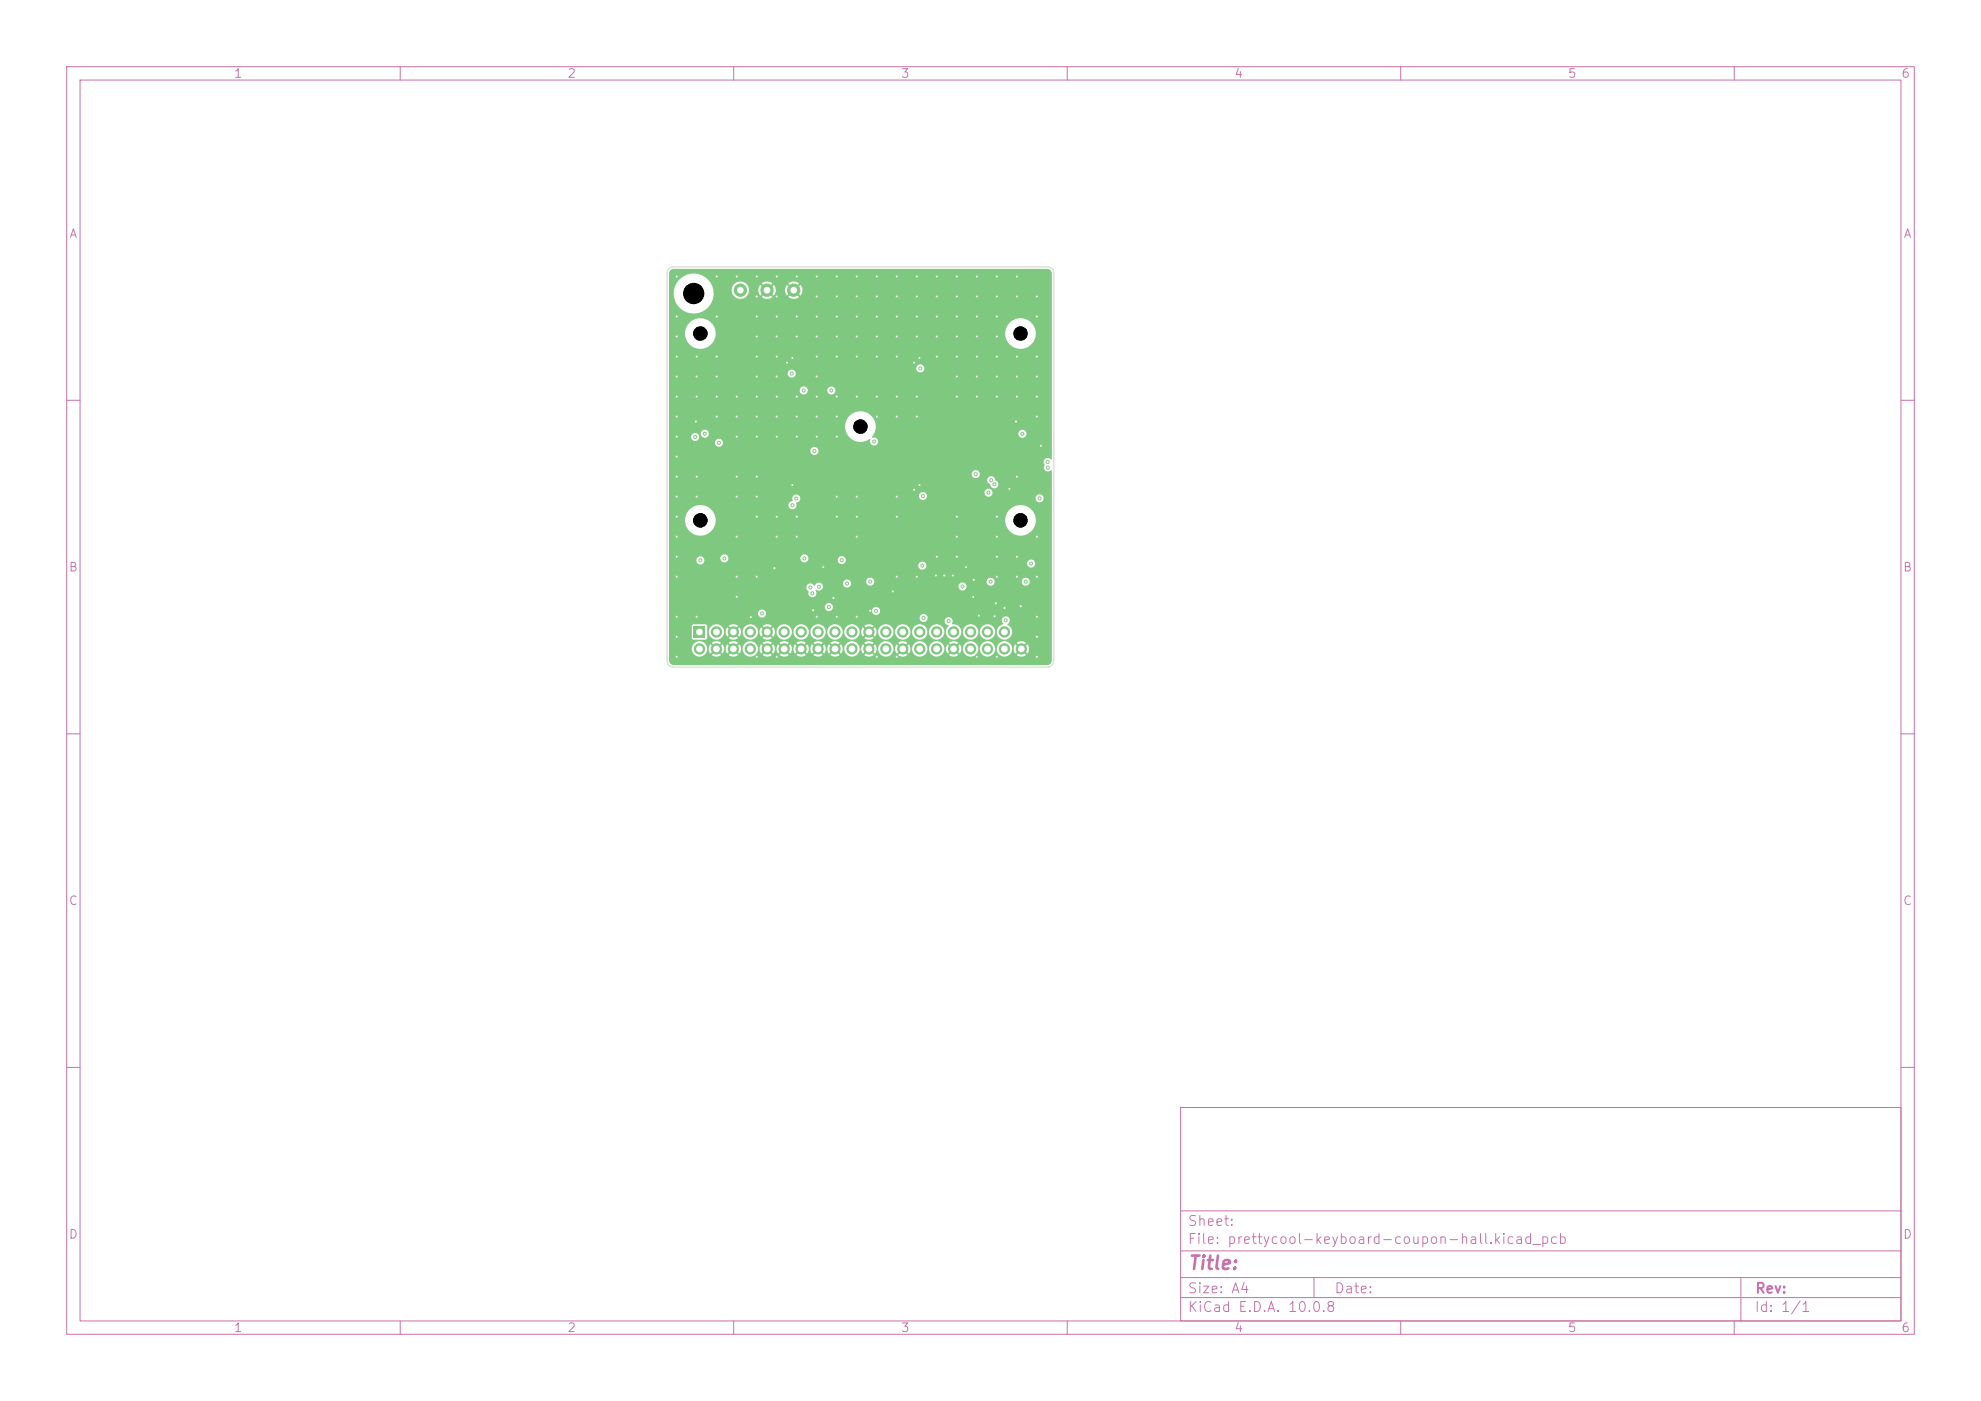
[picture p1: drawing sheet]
<svg xmlns="http://www.w3.org/2000/svg" width="297mm" height="210mm" viewBox="0 0 297 210" stroke-linecap="round" stroke-linejoin="round" font-family="sans-serif">
<defs><g id="words">
<text font-size="2" fill="#c872ab" x="178" y="190.8">Title:</text>
<g font-size="1.5" fill="#c872ab">
<text x="178" y="184.1">Sheet:</text>
<text x="178" y="186.8">File: prettycool-keyboard-coupon-hall.kicad_pcb</text>
<text x="178" y="197">KiCad E.D.A. 10.0.8</text>
<text x="178" y="194.2">Size: A4</text>
<text x="200" y="194.2">Date:</text>
<text x="263" y="197">Id: 1/1</text>
<text x="263" y="194.2">Rev:</text>
</g>
<g font-size="1.3" fill="#c872ab">
<text x="35" y="12">1</text>
<text x="85" y="12">2</text>
<text x="135" y="12">3</text>
<text x="185" y="12">4</text>
<text x="235" y="12">5</text>
<text x="285" y="12">6</text>
<text x="10.3" y="36">A</text>
<text x="285.3" y="36">A</text>
<text x="10.2" y="86">B</text>
<text x="285.2" y="86">B</text>
<text x="10.2" y="136">C</text>
<text x="285.2" y="136">C</text>
<text x="10.2" y="186">D</text>
<text x="285.2" y="186">D</text>
<text x="35" y="200">1</text>
<text x="85" y="200">2</text>
<text x="135" y="200">3</text>
<text x="185" y="200">4</text>
<text x="235" y="200">5</text>
<text x="285" y="200">6</text>
</g>
</g></defs>
<g fill="none" stroke="#c872ab" stroke-width=".15">
<path d="M10 10h277v190h-277zM12 12h273v186h-273zM60 10v2M110 10v2M160 10v2M210 10v2M260 10v2M10 60h2M285 60h2M10 110h2M285 110h2M10 160h2"/>
<path d="M177 166h108v32h-108zM285 160h2M60 198v2M110 198v2M160 198v2M177 194.5h108M177 191.5h108M177 187.5h108M177 181.5h108M197 191.5v3M210 198v2M260 198v2"/>
<path d="M261 191.5v6.5"/>
</g>
<g fill="#7fc87f">
<path d="M104 93.9h1.7v1.7h-1.7z"/>
<path d="M100.5 40.5l.5-.2h56a.71 .71 0 0 1 .7 .7v27.8l-.1 .1a.64 .64 0 0 0-.9-.1 .64 .64 0 0 0-.1 .9 .64 .64 0 0 0 .2 .9 .64 .64 0 0 0 .8-.1l.1 28.5a.7 .7 0 0 1-.7 .7h-56a.7 .7 0 0 1-.7-.7v-1.8h3.4a1.15 1.15 0 0 0 1.2 1.2 1.15 1.15 0 0 0 1.1-1.2h.3v.3l.2 .5 .5-.5 .2 .2-.5 .5 .1 .1a1.15 1.15 0 0 0 1.3-.1l-.5-.5 .3-.2 .4 .5 .2-.5 .1-.3h.2v.3l.2 .5 .5-.5 .2 .2-.5 .5 .1 .1a1.15 1.15 0 0 0 1.4-.1l-.5-.5 .2-.2 .5 .5 .2-.5v-.3h.2v.2a1.15 1.15 0 0 0 1.3 1 1.15 1.15 0 0 0 1-1.2h.3v.3l.2 .5 .5-.5 .2 .2-.5 .5 .1 .1a1.15 1.15 0 0 0 1.3-.1l-.4-.5 .2-.2 .4 .5 .3-.5v-.3h.2v.3l.3 .5 .4-.5 .2 .2-.4 .5 .1 .1a1.15 1.15 0 0 0 1.3-.1l-.5-.5 .2-.2 .5 .5 .2-.5v-.3h.3v.3l.2 .5 .5-.5 .2 .2-.5 .5 .1 .1a1.15 1.15 0 0 0 1.3-.1l-.5-.5 .3-.2 .4 .5 .2-.5 .1-.3h.2v.3l.2 .5 .5-.5 .2 .2-.5 .5 .1 .1a1.15 1.15 0 0 0 1.4-.1l-.5-.5 .2-.2 .5 .5 .2-.5v-.3h.2l.1 .3 .2 .5 .4-.5 .3 .2-.5 .5 .1 .1a1.15 1.15 0 0 0 1.3-.1l-.5-.5 .2-.2 .5 .5 .2-.5v-.3h.3v.2a1.15 1.15 0 0 0 1.2 1 1.15 1.15 0 0 0 1.1-1.2h.2v.3l.3 .5 .4-.5 .2 .2-.4 .5 .1 .1a1.15 1.15 0 0 0 1.3-.1l-.5-.5 .2-.2 .5 .5 .2-.5v-.3h.3v.2a1.15 1.15 0 0 0 1.2 1 1.15 1.15 0 0 0 1.1-1.2h.2v.3l.2 .5 .5-.5 .2 .2-.5 .5 .1 .1a1.15 1.15 0 0 0 1.4-.1l-.5-.5 .2-.2 .5 .5 .2-.5v-.3h.2v.2a1.15 1.15 0 0 0 1.3 1 1.15 1.15 0 0 0 1-1.2h.3v.2a1.15 1.15 0 0 0 1.2 1 1.15 1.15 0 0 0 1.1-1.2h.2v.3l.3 .5 .4-.5 .2 .2-.4 .5 .1 .1a1.15 1.15 0 0 0 1.3-.1l-.5-.5 .2-.2 .5 .5 .2-.5v-.3h.3v.2a1.15 1.15 0 0 0 1.2 1 1.15 1.15 0 0 0 1.1-1.2h.2v.2a1.15 1.15 0 0 0 1.2 1 1.15 1.15 0 0 0 1.1-1.2h.2v.2a1.15 1.15 0 0 0 1.3 1 1.15 1.15 0 0 0 1-1.2h.3v.3l.2 .5 .5-.5 .2 .2-.5 .5 .1 .1a1.15 1.15 0 0 0 1.3-.1l-.4-.5 .2-.2 .4 .5 .1-.1a1.14 1.14 0 0 0-.1-1.3l-.4 .4-.2-.2 .4-.4-.1-.1a1.14 1.14 0 0 0-1.3 .1l.5 .4-.2 .2-.5-.4-.2 .6h-.3a1.15 1.15 0 0 0-1.1-1.1 1.15 1.15 0 0 0-1.2 1.1h-.2v-.2a1.15 1.15 0 0 0-1.2-.9 1.15 1.15 0 0 0-1.1 1.1h-.2l-.1-.2a1.15 1.15 0 0 0-1.2-.9 1.15 1.15 0 0 0-1 1.1h-.3l-.2-.6-.5 .4-.2-.2 .5-.4a1.14 1.14 0 0 0-1.4 0l.4 .4-.2 .2-.4-.4-.3 .6h-.2a1.15 1.15 0 0 0-1.2-1.1 1.15 1.15 0 0 0-1.1 1.1h-.3v-.2a1.15 1.15 0 0 0-1.2-.9 1.15 1.15 0 0 0-1.1 1.1h-.2l-.2-.6-.5 .4-.2-.2 .5-.4a1.14 1.14 0 0 0-1.5 0l.5 .4-.2 .2-.5-.4-.2 .6h-.2a1.15 1.15 0 0 0-1.2-1.1 1.15 1.15 0 0 0-1.1 1.1h-.3l-.2-.6-.5 .4-.2-.2 .5-.4a1.14 1.14 0 0 0-1.4 0l.4 .4-.2 .2-.4-.4-.3 .6h-.2a1.15 1.15 0 0 0-1.2-1.1 1.15 1.15 0 0 0-1.1 1.1h-.3l-.2-.6-.5 .4-.2-.2 .5-.4a1.14 1.14 0 0 0-1.4 0l.5 .4-.3 .2-.4-.4-.3 .6h-.2l-.2-.6-.5 .4-.2-.2 .5-.4-.1-.1a1.14 1.14 0 0 0-1.4 .1l.5 .4-.2 .2-.5-.4-.2 .6h-.2l-.3-.6-.4 .4-.3-.2 .5-.4-.1-.1a1.14 1.14 0 0 0-1.3 .1l.5 .4-.2 .2-.5-.4-.2 .6h-.3l-.2-.6-.5 .4-.2-.2 .5-.4-.1-.1a1.14 1.14 0 0 0-1.3 .1l.4 .4-.2 .2-.4-.4-.3 .6h-.2l-.3-.6-.4 .4-.2-.2 .4-.4-.1-.1a1.14 1.14 0 0 0-1.3 .1l.5 .4-.2 .2-.5-.4-.2 .6h-.3a1.15 1.15 0 0 0-1.1-1.1 1.15 1.15 0 0 0-1.2 1.1h-.2l-.2-.6-.5 .4-.2-.2 .5-.4a1.14 1.14 0 0 0-1.5 0l.5 .4-.2 .2-.5-.4-.2 .6h-.2l-.3-.6-.4 .4-.3-.2 .5-.4-.1-.1a1.14 1.14 0 0 0-1.3 .1l.5 .4-.2 .2-.5-.4-.2 .6h-.3a1.15 1.15 0 0 0-1.1-1.1 1.15 1.15 0 0 0-1.2 1.1h-3.4v-3.4h3.4v1.8l.3 .3 1.9-.1 .1-.2v-1h.3a1.15 1.15 0 0 0 1.1 1.3 1.15 1.15 0 0 0 1.2-1.3h.2v.4l.2 .4 .5-.4 .2 .2-.5 .4 .1 .1a1.15 1.15 0 0 0 1.4-.1l-.5-.4 .2-.2 .5 .4 .2-.4v-.4h.2v.2a1.15 1.15 0 0 0 1.3 1.1 1.15 1.15 0 0 0 1-1.3h.3v.4l.2 .4 .5-.4 .2 .2-.5 .4 .1 .1a1.15 1.15 0 0 0 1.3-.1l-.4-.4 .2-.2 .4 .4 .3-.4v-.4h.2v.2a1.15 1.15 0 0 0 1.3 1.1 1.15 1.15 0 0 0 1-1.3h.3v.2a1.15 1.15 0 0 0 1.2 1.1 1.15 1.15 0 0 0 1.1-1.3h.2v.2a1.15 1.15 0 0 0 1.2 1.1 1.15 1.15 0 0 0 1.1-1.3h.2v.2a1.15 1.15 0 0 0 1.3 1.1 1.15 1.15 0 0 0 1-1.3h.3v.2a1.15 1.15 0 0 0 1.2 1.1 1.15 1.15 0 0 0 1.1-1.3h.2v.4l.3 .4 .4-.4 .2 .2-.4 .4 .1 .1a1.15 1.15 0 0 0 1.3-.1l-.5-.4 .2-.2 .5 .4 .2-.4v-.4h.3v.2a1.15 1.15 0 0 0 1.2 1.1 1.15 1.15 0 0 0 1.1-1.3h.2v.2a1.15 1.15 0 0 0 1.2 1.1 1.15 1.15 0 0 0 1.1-1.3h.2v.2a1.15 1.15 0 0 0 1.3 1.1 1.15 1.15 0 0 0 1-1.3h.3v.2a1.15 1.15 0 0 0 1.7 .9 1.15 1.15 0 0 0 0-2 1.15 1.15 0 0 0-1.7 .9h-.3v-.1a1.15 1.15 0 0 0-1.2-.9 1.15 1.15 0 0 0-1.1 1h-.2v-.1a1.15 1.15 0 0 0-1.2-.9 1.15 1.15 0 0 0-1.1 1h-.2l-.1-.1a1.15 1.15 0 0 0-1.2-.9 1.15 1.15 0 0 0-1 1h-.3l-.2-.6-.5 .5-.2-.2 .5-.5a1.14 1.14 0 0 0-1.4 0l.4 .5-.2 .2-.4-.5-.3 .6h-.2a1.15 1.15 0 0 0-1.2-1 1.15 1.15 0 0 0-1.1 1h-.3v-.1a1.15 1.15 0 0 0-1.2-.9 1.15 1.15 0 0 0-1.1 1h-.2v-.1a1.15 1.15 0 0 0-1.2-.9 1.15 1.15 0 0 0-1.1 1h-.2l-.1-.1a1.15 1.15 0 0 0-1.2-.9 1.15 1.15 0 0 0-1 1h-.3v-.1a1.15 1.15 0 0 0-1.2-.9 1.15 1.15 0 0 0-1.1 1h-.2l-.3-.6-.4 .5-.2-.2 .4-.5a1.14 1.14 0 0 0-1.4 0l.5 .5-.2 .2-.5-.5-.2 .6h-.3a1.15 1.15 0 0 0-1.1-1 1.15 1.15 0 0 0-1.2 1h-.2l-.2-.6-.5 .5-.2-.2 .5-.5a1.14 1.14 0 0 0-1.5 0l.5 .5-.2 .2-.5-.5-.2 .6h-.2a1.15 1.15 0 0 0-1.2-1 1.15 1.15 0 0 0-1.1 1h-.3v-.8l-.2-.2h-1.8l-.3 .2h-3.4v-1.9h13.3a.6 .6 0 0 0 .7 .7h23.6v.1a.6 .6 0 0 0 .4 .5 .6 .6 0 0 0 .6-.2h2.7l.1 .5 .5 .3a1.17 1.17 0 0 0 .3 2 1.17 1.17 0 0 0 1.6-1.2h.3v.2a1.15 1.15 0 0 0 1.2 1.1 1.15 1.15 0 0 0 1.1-1.3h.2v.2a1.15 1.15 0 0 0 1.2 1.1 1.15 1.15 0 0 0 1.1-1.3h.2v.2a1.18 1.18 0 0 0 1.9 .8 1.18 1.18 0 0 0-.3-2 .62 .62 0 0 0 .3-.9 .62 .62 0 0 0-.9-.2 .62 .62 0 0 0 0 1l-.1 .1a1.15 1.15 0 0 0-.9 1h-.2v-.1a1.15 1.15 0 0 0-1.2-.9 1.15 1.15 0 0 0-1.1 1h-.2l-.1-.1a1.15 1.15 0 0 0-1.2-.9 1.15 1.15 0 0 0-1 1h-.3v-.1a1.32 1.32 0 0 0-1.4-1 .62 .62 0 0 0-.2-.9 .62 .62 0 0 0-.9 .4h-2.6a.61 .61 0 0 0-.3-.9 .61 .61 0 0 0-.8 .5h-23.6l.2-.1a.61 .61 0 0 0 .1-1 .61 .61 0 0 0-1 .4h-13.3v-1h23.4v.2a.6 .6 0 0 0 .9 .4h6.1v.2a.61 .61 0 0 0 1 .4 .61 .61 0 0 0 0-1 .61 .61 0 0 0-1 .4h-6.1a.61 .61 0 0 0 0-1 .61 .61 0 0 0-.9 .4h-23.4v-2.9h20.6l.1 .4a.4 .4 0 0 1 .2 .6 .62 .62 0 0 0 .9 .5 .62 .62 0 0 0 .2-1v-.1a.62 .62 0 0 0 1-.1 .62 .62 0 0 0-.3-.9h3.4v.2a.6 .6 0 0 0 .4 .5 .6 .6 0 0 0 .7-.3h16.2v.2a.61 .61 0 0 0 .9 .4 .61 .61 0 0 0 0-1 .61 .61 0 0 0-.9 .4h-16.2l.1-.4-.1-.3h2.4v.2a.61 .61 0 0 0 .6 .5 .61 .61 0 0 0 .6-.7h16.8v.2a.61 .61 0 0 0 .7 .5 .61 .61 0 0 0 .5-.7h4.1v.2a.61 .61 0 0 0 .9 .4 .61 .61 0 0 0 0-1 .61 .61 0 0 0-.9 .4h-4.1v-.1a.61 .61 0 0 0-.7-.4 .61 .61 0 0 0-.5 .5h-16.8a.61 .61 0 0 0-.6-.5 .61 .61 0 0 0-.6 .5h-2.4a.61 .61 0 0 0-.7-.2 .61 .61 0 0 0-.4 .5h-3.4a.78 .78 0 0 0-.9 .4 .65 .65 0 0 0-.7-.3 .65 .65 0 0 0-.5 .5h-20.6v-3.3h37.4v.2a.6 .6 0 0 0 .8 .4 .6 .6 0 0 0 .2-.9h15.3v.2a.61 .61 0 0 0 .9 .4 .61 .61 0 0 0 0-1 .61 .61 0 0 0-.9 .4h-15.3l-.1-.1a.61 .61 0 0 0-.9 .4h-37.4v-.8h4.1v.2a.6 .6 0 0 0 .8 .5 .6 .6 0 0 0 .3-1h2.5v.2a.61 .61 0 0 0 .7 .5 .61 .61 0 0 0 .5-.7h10.8v.2a.6 .6 0 0 0 .5 .5 .6 .6 0 0 0 .7-.4h4.4v.1a.61 .61 0 0 0 .9 .5 .61 .61 0 0 0 0-1 .61 .61 0 0 0-.9 .4h-4.4v-.1a.61 .61 0 0 0-.5-.7 .61 .61 0 0 0-.7 .5h-10.8v-.1a.61 .61 0 0 0-.7-.4 .61 .61 0 0 0-.5 .5h-2.5l-.1-.1a.61 .61 0 0 0-1 .4h-4.1v-5.9h2.4v.4a2.3 2.3 0 0 0 2.5 1.9 2.3 2.3 0 0 0 2.1-2.3h43.4v.4a2.3 2.3 0 0 0 3.7 1.4 2.3 2.3 0 0 0-.4-3.9 2.3 2.3 0 0 0-3.3 2.1h-43.4v-.4a2.3 2.3 0 0 0-2.5-1.9 2.3 2.3 0 0 0-2.1 2.3h-2.4v-2.3h17.9v.1a.63 .63 0 0 0 .9 .5 .63 .63 0 0 0 .3-.9 .63 .63 0 0 0 .5-.4 .63 .63 0 0 0-.1-.7h18v.1a.6 .6 0 0 0 .5 .6 .6 .6 0 0 0 .6-.4h16.4v.2a.61 .61 0 0 0 .9 .4 .61 .61 0 0 0 0-1 .61 .61 0 0 0-.9 .4h-16.4a.6 .6 0 0 0-.4-.8h9.1v.1a.61 .61 0 0 0 .9 .5 .61 .61 0 0 0 0-1.1 .61 .61 0 0 0-.9 .5h-9.3l-.3 .1-.2 .4-18.1-.1a.65 .65 0 0 0-.7 .1 .65 .65 0 0 0-.2 .8 .71 .71 0 0 0-.6 .6h-17.9v-3.8h47.7l.1 .4a.68 .68 0 0 1 .5 .7 .63 .63 0 0 0 1-.1 .63 .63 0 0 0-.4-1 .6 .6 0 0 0-.6-.5 .6 .6 0 0 0-.6 .5h-47.7v-.9h45.4v.2a.61 .61 0 0 0 .9 .4 .61 .61 0 0 0 0-1 .61 .61 0 0 0-.9 .4h-45.4v-3.5h21.2v.2a.61 .61 0 0 0 .9 .4 .61 .61 0 0 0 0-1 .61 .61 0 0 0-.9 .4h-21.2v-1.2h6.9v.2a.61 .61 0 0 0 .9 .4 .61 .61 0 0 0 0-1 .61 .61 0 0 0-.9 .4h-6.9v-.9h3.3v.2a.6 .6 0 0 0 1 .4 .6 .6 0 0 0-.2-1.1h.7v.2a.61 .61 0 0 0 .9 .4 .61 .61 0 0 0 0-1 .61 .61 0 0 0-.9 .4h-1.1l-.3 .2-.1 .3h-3.3v-1.4h26.4v.3a2.37 2.37 0 0 0 3.8 1.5v.1a.62 .62 0 0 0 .5 .9 .62 .62 0 0 0 .7-.8 .62 .62 0 0 0-.9-.4l-.1-.1 .4-.6h21.6a.61 .61 0 0 0 .8 .7 .61 .61 0 0 0 .2-1 .61 .61 0 0 0-1 .2v.1h-21.6a2.3 2.3 0 0 0-1.6-3.2 2.3 2.3 0 0 0-2.8 2.3h-26.4v-5.5h19.6v.1a.61 .61 0 0 0 .7 .5 .61 .61 0 0 0 .5-.6h2.9v.1a.61 .61 0 0 0 1 .4 .61 .61 0 0 0 0-1 .61 .61 0 0 0-1 .5h-2.9v-.2a.61 .61 0 0 0-.7-.4 .61 .61 0 0 0-.5 .6h-19.6v-2.6h17.8v.2a.61 .61 0 0 0 .9 .4 .61 .61 0 0 0 0-1 .61 .61 0 0 0-.9 .4h-17.8v-.8h37.1v.2a.61 .61 0 0 0 .9 .4 .61 .61 0 0 0 0-1 .61 .61 0 0 0-.9 .4h-37.1v-5.1h2.4v.4a2.3 2.3 0 0 0 2.5 1.9 2.3 2.3 0 0 0 2.1-2.3h43.4v.4a2.3 2.3 0 0 0 3.7 1.4 2.3 2.3 0 0 0-.4-3.9 2.3 2.3 0 0 0-3.3 2.1h-43.4v-.4a2.3 2.3 0 0 0-2.5-1.9 2.3 2.3 0 0 0-2.1 2.3h-2.4v-6h.7v.5a3 3 0 0 0 3.6 2.4 3 3 0 0 0 2.3-3.5h2.8v.2a1.3 1.3 0 0 0 1.4 1.2 1.3 1.3 0 0 0 1.2-1.4h1.4v.4l.3 .5 .6-.6 .2 .2-.6 .6a1.29 1.29 0 0 0 1.6 0l-.6-.6 .2-.2 .6 .6 .3-.5v-.4h1.4v.4l.3 .5 .6-.6 .2 .2-.6 .6 .1 .1a1.3 1.3 0 0 0 1.5-.1l-.6-.6 .2-.2 .6 .6 .1-.1a1.3 1.3 0 0 0-.1-1.5l-.6 .6-.2-.2 .6-.6-.1-.1a1.3 1.3 0 0 0-1.5 .1l.6 .6-.2 .2-.6-.6-.3 .7h-1.4l-.3-.7-.6 .6-.2-.2 .6-.6-.1-.1a1.3 1.3 0 0 0-1.5 .1l.6 .6-.2 .2-.6-.6-.3 .7h-1.4v-.2a1.3 1.3 0 0 0-1.4-1 1.3 1.3 0 0 0-1.2 1.2h-2.8l-.1-.4a3 3 0 0 0-3.3-2 3 3 0 0 0-2.5 3h-.7v-3z"/>
<circle cx="111" cy="43.5" r="1"/>
<circle cx="119" cy="43.5" r="1"/>
<circle cx="115" cy="43.5" r="1"/>
<circle cx="104.9" cy="97.3" r=".85"/>
<circle cx="107.4" cy="94.7" r=".85"/>
<circle cx="107.4" cy="97.3" r=".85"/>
<circle cx="110" cy="94.7" r=".85"/>
<circle cx="110" cy="97.3" r=".85"/>
<circle cx="112.5" cy="94.7" r=".85"/>
<circle cx="112.5" cy="97.3" r=".85"/>
<circle cx="115" cy="94.7" r=".85"/>
<circle cx="115" cy="97.3" r=".85"/>
<circle cx="117.6" cy="94.7" r=".85"/>
<circle cx="117.6" cy="97.3" r=".85"/>
<circle cx="120.1" cy="94.7" r=".85"/>
<circle cx="120.1" cy="97.3" r=".85"/>
<circle cx="122.7" cy="94.7" r=".85"/>
<circle cx="122.7" cy="97.3" r=".85"/>
<circle cx="125.2" cy="94.7" r=".85"/>
<circle cx="125.2" cy="97.3" r=".85"/>
<circle cx="127.7" cy="94.7" r=".85"/>
<circle cx="127.7" cy="97.3" r=".85"/>
<circle cx="130.3" cy="94.7" r=".85"/>
<circle cx="130.3" cy="97.3" r=".85"/>
<circle cx="132.8" cy="94.7" r=".85"/>
<circle cx="132.8" cy="97.3" r=".85"/>
<circle cx="135.4" cy="94.7" r=".85"/>
<circle cx="135.4" cy="97.3" r=".85"/>
<circle cx="137.9" cy="94.7" r=".85"/>
<circle cx="137.9" cy="97.3" r=".85"/>
<circle cx="140.4" cy="94.7" r=".85"/>
<circle cx="140.4" cy="97.3" r=".85"/>
<circle cx="143" cy="94.7" r=".85"/>
<circle cx="143" cy="97.3" r=".85"/>
<circle cx="145.5" cy="94.7" r=".85"/>
<circle cx="145.5" cy="97.3" r=".85"/>
<circle cx="148.1" cy="94.7" r=".85"/>
<circle cx="148.1" cy="97.3" r=".85"/>
<circle cx="150.6" cy="94.7" r=".85"/>
<circle cx="150.6" cy="97.3" r=".85"/>
<circle cx="153.1" cy="97.3" r=".85"/>
<circle cx="116.4" cy="62.4" r=".3"/>
<circle cx="137.5" cy="86.4" r=".3"/>
<circle cx="146.5" cy="59.4" r=".3"/>
<circle cx="104.4" cy="71.4" r=".3"/>
<circle cx="122.5" cy="41.5" r=".3"/>
<circle cx="152.5" cy="83.4" r=".3"/>
<circle cx="137.8" cy="72.7" r=".3"/>
<circle cx="155.5" cy="86.4" r=".3"/>
<circle cx="116.1" cy="85.2" r=".3"/>
<circle cx="149.5" cy="47.5" r=".3"/>
<circle cx="137.5" cy="47.5" r=".3"/>
<circle cx="156.1" cy="66.8" r=".3"/>
<circle cx="122.5" cy="44.5" r=".3"/>
<circle cx="149.5" cy="56.4" r=".3"/>
<circle cx="146.5" cy="98.5" r=".3"/>
<circle cx="143.5" cy="83.4" r=".3"/>
<circle cx="131.5" cy="47.5" r=".3"/>
<circle cx="112.6" cy="92.5" r=".3"/>
<circle cx="104.4" cy="59.4" r=".3"/>
<circle cx="110.4" cy="71.4" r=".3"/>
<circle cx="110.4" cy="74.4" r=".3"/>
<circle cx="113.4" cy="53.4" r=".3"/>
<circle cx="140.5" cy="41.5" r=".3"/>
<circle cx="104.4" cy="74.4" r=".3"/>
<circle cx="131.5" cy="98.5" r=".3"/>
<circle cx="119.4" cy="65.4" r=".3"/>
<circle cx="128.5" cy="47.5" r=".3"/>
<circle cx="143.5" cy="44.5" r=".3"/>
<circle cx="149.5" cy="53.4" r=".3"/>
<circle cx="113.4" cy="74.4" r=".3"/>
<circle cx="146.5" cy="44.5" r=".3"/>
<circle cx="113.4" cy="59.4" r=".3"/>
<circle cx="107.4" cy="62.4" r=".3"/>
<circle cx="107.4" cy="41.5" r=".3"/>
<circle cx="155.5" cy="56.4" r=".3"/>
<circle cx="137.5" cy="44.5" r=".3"/>
<circle cx="134.5" cy="74.4" r=".3"/>
<circle cx="146.5" cy="47.5" r=".3"/>
<circle cx="104.4" cy="53.4" r=".3"/>
<circle cx="134.5" cy="62.4" r=".3"/>
<circle cx="140.5" cy="44.5" r=".3"/>
<circle cx="131.5" cy="44.5" r=".3"/>
<circle cx="104.4" cy="92.4" r=".3"/>
<circle cx="119.4" cy="62.4" r=".3"/>
<circle cx="101.4" cy="98.5" r=".3"/>
<circle cx="152.5" cy="53.4" r=".3"/>
<circle cx="122.5" cy="53.4" r=".3"/>
<circle cx="125.5" cy="44.5" r=".3"/>
<circle cx="134.5" cy="47.5" r=".3"/>
<circle cx="149.5" cy="59.4" r=".3"/>
<circle cx="116.4" cy="59.4" r=".3"/>
<circle cx="110.4" cy="62.4" r=".3"/>
<circle cx="146.5" cy="50.4" r=".3"/>
<circle cx="143.5" cy="41.5" r=".3"/>
<circle cx="141.6" cy="86.3" r=".3"/>
<circle cx="101.4" cy="47.5" r=".3"/>
<circle cx="110.4" cy="86.4" r=".3"/>
<circle cx="150.6" cy="91.1" r=".3"/>
<circle cx="137.5" cy="41.5" r=".3"/>
<circle cx="143.5" cy="53.4" r=".3"/>
<circle cx="151.3" cy="73.3" r=".3"/>
<circle cx="155.5" cy="98.5" r=".3"/>
<circle cx="134.5" cy="86.4" r=".3"/>
<circle cx="104.3" cy="63.2" r=".3"/>
<circle cx="101.4" cy="41.5" r=".3"/>
<circle cx="101.4" cy="92.4" r=".3"/>
<circle cx="146.5" cy="56.4" r=".3"/>
<circle cx="140.5" cy="53.4" r=".3"/>
<circle cx="122.5" cy="62.4" r=".3"/>
<circle cx="134.5" cy="98.5" r=".3"/>
<circle cx="152.5" cy="56.4" r=".3"/>
<circle cx="134.5" cy="41.5" r=".3"/>
<circle cx="128.5" cy="59.4" r=".3"/>
<circle cx="152.5" cy="41.5" r=".3"/>
<circle cx="137.5" cy="50.4" r=".3"/>
<circle cx="125.5" cy="65.4" r=".3"/>
<circle cx="101.4" cy="74.4" r=".3"/>
<circle cx="131.5" cy="41.5" r=".3"/>
<circle cx="123.4" cy="85" r=".3"/>
<circle cx="144.8" cy="85" r=".3"/>
<circle cx="107.4" cy="59.4" r=".3"/>
<circle cx="155.5" cy="92.4" r=".3"/>
<circle cx="134.5" cy="44.5" r=".3"/>
<circle cx="143.5" cy="47.5" r=".3"/>
<circle cx="149.5" cy="77.4" r=".3"/>
<circle cx="137.5" cy="62.4" r=".3"/>
<circle cx="149.5" cy="44.5" r=".3"/>
<circle cx="140.3" cy="86.3" r=".3"/>
<circle cx="146.5" cy="41.5" r=".3"/>
<circle cx="134.5" cy="77.4" r=".3"/>
<circle cx="128.5" cy="50.4" r=".3"/>
<circle cx="113.4" cy="56.4" r=".3"/>
<circle cx="101.4" cy="80.4" r=".3"/>
<circle cx="116.4" cy="65.4" r=".3"/>
<circle cx="125.5" cy="53.4" r=".3"/>
<circle cx="119.4" cy="41.5" r=".3"/>
<circle cx="125.5" cy="41.5" r=".3"/>
<circle cx="122.5" cy="50.4" r=".3"/>
<circle cx="101.4" cy="62.4" r=".3"/>
<circle cx="104.4" cy="56.4" r=".3"/>
<circle cx="116.4" cy="41.5" r=".3"/>
<circle cx="131.5" cy="53.4" r=".3"/>
<circle cx="122.5" cy="47.5" r=".3"/>
<circle cx="140.5" cy="50.4" r=".3"/>
<circle cx="122.5" cy="92.4" r=".3"/>
<circle cx="107.4" cy="53.4" r=".3"/>
<circle cx="152.5" cy="86.4" r=".3"/>
<circle cx="149.5" cy="98.5" r=".3"/>
<circle cx="113.4" cy="86.4" r=".3"/>
<circle cx="113.4" cy="44.5" r=".3"/>
<circle cx="155.5" cy="53.4" r=".3"/>
<circle cx="128.5" cy="77.4" r=".3"/>
<circle cx="113.4" cy="41.5" r=".3"/>
<circle cx="149.5" cy="80.4" r=".3"/>
<circle cx="134.5" cy="53.4" r=".3"/>
<circle cx="101.4" cy="56.4" r=".3"/>
<circle cx="128.5" cy="80.4" r=".3"/>
<circle cx="155.5" cy="80.4" r=".3"/>
<circle cx="143.5" cy="56.4" r=".3"/>
<circle cx="110.4" cy="89.4" r=".3"/>
<circle cx="116.4" cy="77.4" r=".3"/>
<circle cx="146.8" cy="92.3" r=".3"/>
<circle cx="101.4" cy="71.4" r=".3"/>
<circle cx="137" cy="54.4" r=".3"/>
<circle cx="137.8" cy="53.7" r=".3"/>
<circle cx="113.4" cy="47.5" r=".3"/>
<circle cx="149.1" cy="92.4" r=".3"/>
<circle cx="137.5" cy="59.4" r=".3"/>
<circle cx="118.8" cy="72.7" r=".3"/>
<circle cx="113.4" cy="62.4" r=".3"/>
<circle cx="110.4" cy="59.4" r=".3"/>
<circle cx="125.5" cy="59.4" r=".3"/>
<circle cx="145.9" cy="89.5" r=".3"/>
<circle cx="125.5" cy="47.5" r=".3"/>
<circle cx="128.5" cy="53.4" r=".3"/>
<circle cx="149.5" cy="86.4" r=".3"/>
<circle cx="101.4" cy="59.4" r=".3"/>
<circle cx="131.5" cy="50.4" r=".3"/>
<circle cx="119.4" cy="50.4" r=".3"/>
<circle cx="130.5" cy="91.5" r=".3"/>
<circle cx="143.5" cy="50.4" r=".3"/>
<circle cx="101.4" cy="86.4" r=".3"/>
<circle cx="128.5" cy="44.5" r=".3"/>
<circle cx="152.3" cy="63.2" r=".3"/>
<circle cx="146.5" cy="53.4" r=".3"/>
<circle cx="140.5" cy="47.5" r=".3"/>
<circle cx="113.4" cy="98.5" r=".3"/>
<circle cx="137" cy="73.4" r=".3"/>
<circle cx="155.5" cy="62.4" r=".3"/>
<circle cx="143.5" cy="59.4" r=".3"/>
<circle cx="122.5" cy="65.4" r=".3"/>
<circle cx="131.5" cy="62.4" r=".3"/>
<circle cx="116.4" cy="44.5" r=".3"/>
<circle cx="121.9" cy="91.5" r=".3"/>
<circle cx="149.5" cy="50.4" r=".3"/>
<circle cx="152.5" cy="59.4" r=".3"/>
<circle cx="133.9" cy="88.6" r=".3"/>
<circle cx="142.8" cy="86.3" r=".3"/>
<circle cx="119.4" cy="80.4" r=".3"/>
<circle cx="146" cy="86.9" r=".3"/>
<circle cx="134.5" cy="59.4" r=".3"/>
<circle cx="125.5" cy="62.4" r=".3"/>
<circle cx="116.4" cy="50.4" r=".3"/>
<circle cx="155.5" cy="95.5" r=".3"/>
<circle cx="143.5" cy="77.4" r=".3"/>
<circle cx="107.4" cy="56.4" r=".3"/>
<circle cx="113.4" cy="50.4" r=".3"/>
<circle cx="116.4" cy="80.4" r=".3"/>
<circle cx="110.4" cy="41.5" r=".3"/>
<circle cx="155.5" cy="59.4" r=".3"/>
<circle cx="140.5" cy="83.4" r=".3"/>
<circle cx="101.4" cy="68.4" r=".3"/>
<circle cx="134.5" cy="50.4" r=".3"/>
<circle cx="153" cy="90.9" r=".3"/>
<circle cx="125.5" cy="74.4" r=".3"/>
<circle cx="110.4" cy="65.4" r=".3"/>
<circle cx="116.4" cy="98.5" r=".3"/>
<circle cx="149.5" cy="83.4" r=".3"/>
<circle cx="119.4" cy="77.4" r=".3"/>
<circle cx="101.4" cy="65.4" r=".3"/>
<circle cx="116.4" cy="53.4" r=".3"/>
<circle cx="125.5" cy="92.4" r=".3"/>
<circle cx="118.8" cy="53.7" r=".3"/>
<circle cx="143.5" cy="80.4" r=".3"/>
<circle cx="101.4" cy="50.4" r=".3"/>
<circle cx="119.4" cy="47.5" r=".3"/>
<circle cx="155.5" cy="44.5" r=".3"/>
<circle cx="101.4" cy="95.5" r=".3"/>
<circle cx="113.4" cy="65.4" r=".3"/>
<circle cx="128.5" cy="41.5" r=".3"/>
<circle cx="116.4" cy="56.4" r=".3"/>
<circle cx="119.4" cy="59.4" r=".3"/>
<circle cx="125.5" cy="50.4" r=".3"/>
<circle cx="101.4" cy="83.4" r=".3"/>
<circle cx="125.5" cy="77.4" r=".3"/>
<circle cx="152.5" cy="71.4" r=".3"/>
<circle cx="113.4" cy="71.4" r=".3"/>
<circle cx="122.5" cy="59.4" r=".3"/>
<circle cx="128.5" cy="92.4" r=".3"/>
<circle cx="128.5" cy="74.4" r=".3"/>
<circle cx="107.4" cy="47.5" r=".3"/>
<circle cx="113.4" cy="77.4" r=".3"/>
<circle cx="110.4" cy="80.4" r=".3"/>
<circle cx="124.9" cy="89.6" r=".3"/>
<circle cx="122.5" cy="56.4" r=".3"/>
<circle cx="101.4" cy="77.4" r=".3"/>
<circle cx="131.5" cy="59.4" r=".3"/>
<circle cx="118" cy="54.4" r=".3"/>
<circle cx="152.5" cy="44.5" r=".3"/>
<circle cx="101.4" cy="53.4" r=".3"/>
<circle cx="149.3" cy="90.4" r=".3"/>
<circle cx="149.5" cy="41.5" r=".3"/>
<circle cx="116.4" cy="47.5" r=".3"/>
<circle cx="155.5" cy="47.5" r=".3"/>
<circle cx="138.3" cy="84.8" r=".3"/>
<circle cx="153.8" cy="87.2" r=".3"/>
<circle cx="150.8" cy="93" r=".3"/>
<circle cx="130.5" cy="87.2" r=".3"/>
<circle cx="124.6" cy="58.5" r=".3"/>
<circle cx="120.5" cy="58.5" r=".3"/>
<circle cx="121.5" cy="88.1" r=".3"/>
<circle cx="126.2" cy="84" r=".3"/>
<circle cx="105.7" cy="65" r=".3"/>
<circle cx="122.1" cy="67.6" r=".3"/>
<circle cx="124.3" cy="91" r=".3"/>
<circle cx="119.4" cy="74.7" r=".3"/>
<circle cx="122.8" cy="87.9" r=".3"/>
<circle cx="127" cy="87.5" r=".3"/>
<circle cx="131.1" cy="66.2" r=".3"/>
<circle cx="153.3" cy="65" r=".3"/>
<circle cx="107.8" cy="66.4" r=".3"/>
<circle cx="121.8" cy="88.9" r=".3"/>
<circle cx="131.3" cy="91.6" r=".3"/>
<circle cx="148.5" cy="87.2" r=".3"/>
<circle cx="142.2" cy="93.1" r=".3"/>
<circle cx="144.3" cy="87.9" r=".3"/>
<circle cx="138.5" cy="92.6" r=".3"/>
<circle cx="118.8" cy="75.7" r=".3"/>
<circle cx="146.3" cy="71.1" r=".3"/>
<circle cx="138.4" cy="74.4" r=".3"/>
<circle cx="148.2" cy="73.9" r=".3"/>
<circle cx="118.7" cy="56" r=".3"/>
<circle cx="148.6" cy="72" r=".3"/>
<circle cx="138" cy="55.2" r=".3"/>
<circle cx="149.1" cy="72.6" r=".3"/>
<circle cx="104.2" cy="65.5" r=".3"/>
<circle cx="155.9" cy="74.7" r=".3"/>
<circle cx="157.1" cy="70.1" r=".3"/>
<circle cx="154.6" cy="84.5" r=".3"/>
<circle cx="157.1" cy="69.3" r=".3"/>
<circle cx="108.6" cy="83.7" r=".3"/>
<circle cx="120.6" cy="83.7" r=".3"/>
<circle cx="105" cy="84" r=".3"/>
<circle cx="114.2" cy="92" r=".3"/>
</g>
<path d="M100.3 40.3l.3-.2 .4-.1h56a1 1 0 0 1 1 1v58a1 1 0 0 1-1 1h-56a1 1 0 0 1-1-1v-58l.1-.4z" fill="none" stroke="#d0d2cd" stroke-width=".15"/>
<g fill="#fff">
<circle cx="116.4" cy="62.5" r=".15"/>
<circle cx="137.4" cy="86.5" r=".15"/>
<circle cx="146.4" cy="59.5" r=".15"/>
<circle cx="104.4" cy="71.5" r=".15"/>
<circle cx="122.5" cy="41.4" r=".15"/>
<circle cx="152.4" cy="83.5" r=".15"/>
<circle cx="137.8" cy="72.7" r=".15"/>
<circle cx="155.4" cy="86.5" r=".15"/>
<circle cx="116.1" cy="85.2" r=".15"/>
<circle cx="149.4" cy="47.4" r=".15"/>
<circle cx="137.5" cy="47.4" r=".15"/>
<circle cx="156.1" cy="66.8" r=".15"/>
<circle cx="122.5" cy="44.4" r=".15"/>
<circle cx="149.4" cy="56.5" r=".15"/>
<circle cx="146.4" cy="98.5" r=".15"/>
<circle cx="143.4" cy="83.5" r=".15"/>
<circle cx="131.5" cy="47.4" r=".15"/>
<circle cx="112.6" cy="92.5" r=".15"/>
<circle cx="104.4" cy="59.5" r=".15"/>
<circle cx="110.4" cy="71.5" r=".15"/>
<circle cx="110.4" cy="74.5" r=".15"/>
<circle cx="113.4" cy="53.5" r=".15"/>
<circle cx="140.5" cy="41.4" r=".15"/>
<circle cx="104.4" cy="74.5" r=".15"/>
<circle cx="131.4" cy="98.5" r=".15"/>
<circle cx="119.4" cy="65.5" r=".15"/>
<circle cx="128.5" cy="47.4" r=".15"/>
<circle cx="143.4" cy="44.4" r=".15"/>
<circle cx="149.4" cy="53.5" r=".15"/>
<circle cx="113.4" cy="74.5" r=".15"/>
<circle cx="146.4" cy="44.4" r=".15"/>
<circle cx="113.4" cy="59.5" r=".15"/>
<circle cx="107.4" cy="62.5" r=".15"/>
<circle cx="107.5" cy="41.4" r=".15"/>
<circle cx="155.4" cy="56.5" r=".15"/>
<circle cx="137.5" cy="44.4" r=".15"/>
<circle cx="134.4" cy="74.5" r=".15"/>
<circle cx="146.4" cy="47.4" r=".15"/>
<circle cx="104.4" cy="53.5" r=".15"/>
<circle cx="134.4" cy="62.5" r=".15"/>
<circle cx="140.5" cy="44.4" r=".15"/>
<circle cx="131.5" cy="44.4" r=".15"/>
<circle cx="104.4" cy="92.4" r=".15"/>
<circle cx="119.4" cy="62.5" r=".15"/>
<circle cx="101.4" cy="98.4" r=".15"/>
<circle cx="152.4" cy="53.5" r=".15"/>
<circle cx="122.4" cy="53.5" r=".15"/>
<circle cx="125.5" cy="44.4" r=".15"/>
<circle cx="134.5" cy="47.4" r=".15"/>
<circle cx="149.4" cy="59.5" r=".15"/>
<circle cx="116.4" cy="59.5" r=".15"/>
<circle cx="110.4" cy="62.5" r=".15"/>
<circle cx="146.4" cy="50.4" r=".15"/>
<circle cx="143.4" cy="41.4" r=".15"/>
<circle cx="141.6" cy="86.3" r=".15"/>
<circle cx="101.5" cy="47.4" r=".15"/>
<circle cx="110.4" cy="86.5" r=".15"/>
<circle cx="150.6" cy="91.1" r=".15"/>
<circle cx="137.5" cy="41.4" r=".15"/>
<circle cx="143.4" cy="53.5" r=".15"/>
<circle cx="151.3" cy="73.3" r=".15"/>
<circle cx="155.4" cy="98.5" r=".15"/>
<circle cx="134.4" cy="86.5" r=".15"/>
<circle cx="104.3" cy="63.2" r=".15"/>
<circle cx="101.5" cy="41.4" r=".15"/>
<circle cx="101.4" cy="92.4" r=".15"/>
<circle cx="146.4" cy="56.5" r=".15"/>
<circle cx="140.4" cy="53.5" r=".15"/>
<circle cx="122.4" cy="62.5" r=".15"/>
<circle cx="134.4" cy="98.5" r=".15"/>
<circle cx="152.4" cy="56.5" r=".15"/>
<circle cx="134.5" cy="41.4" r=".15"/>
<circle cx="128.4" cy="59.5" r=".15"/>
<circle cx="152.4" cy="41.4" r=".15"/>
<circle cx="137.5" cy="50.4" r=".15"/>
<circle cx="125.4" cy="65.5" r=".15"/>
<circle cx="101.4" cy="74.5" r=".15"/>
<circle cx="131.5" cy="41.4" r=".15"/>
<circle cx="123.4" cy="85" r=".15"/>
<circle cx="144.8" cy="85" r=".15"/>
<circle cx="107.4" cy="59.5" r=".15"/>
<circle cx="155.4" cy="92.5" r=".15"/>
<circle cx="134.5" cy="44.4" r=".15"/>
<circle cx="143.4" cy="47.4" r=".15"/>
<circle cx="149.4" cy="77.5" r=".15"/>
<circle cx="137.4" cy="62.5" r=".15"/>
<circle cx="149.4" cy="44.4" r=".15"/>
<circle cx="140.3" cy="86.3" r=".15"/>
<circle cx="146.4" cy="41.4" r=".15"/>
<circle cx="134.4" cy="77.5" r=".15"/>
<circle cx="128.5" cy="50.4" r=".15"/>
<circle cx="113.4" cy="56.5" r=".15"/>
<circle cx="101.4" cy="80.5" r=".15"/>
<circle cx="116.4" cy="65.5" r=".15"/>
<circle cx="125.4" cy="53.5" r=".15"/>
<circle cx="119.5" cy="41.4" r=".15"/>
<circle cx="125.5" cy="41.4" r=".15"/>
<circle cx="122.5" cy="50.4" r=".15"/>
<circle cx="101.4" cy="62.5" r=".15"/>
<circle cx="104.4" cy="56.5" r=".15"/>
<circle cx="116.5" cy="41.4" r=".15"/>
<circle cx="131.4" cy="53.5" r=".15"/>
<circle cx="122.5" cy="47.4" r=".15"/>
<circle cx="140.4" cy="50.4" r=".15"/>
<circle cx="122.4" cy="92.5" r=".15"/>
<circle cx="107.4" cy="53.5" r=".15"/>
<circle cx="152.4" cy="86.5" r=".15"/>
<circle cx="149.4" cy="98.5" r=".15"/>
<circle cx="113.4" cy="86.5" r=".15"/>
<circle cx="113.5" cy="44.4" r=".15"/>
<circle cx="155.4" cy="53.5" r=".15"/>
<circle cx="128.4" cy="77.5" r=".15"/>
<circle cx="113.5" cy="41.4" r=".15"/>
<circle cx="149.4" cy="80.5" r=".15"/>
<circle cx="134.4" cy="53.5" r=".15"/>
<circle cx="101.4" cy="56.5" r=".15"/>
<circle cx="128.4" cy="80.5" r=".15"/>
<circle cx="155.4" cy="80.5" r=".15"/>
<circle cx="143.4" cy="56.5" r=".15"/>
<circle cx="110.4" cy="89.5" r=".15"/>
<circle cx="116.4" cy="77.5" r=".15"/>
<circle cx="146.8" cy="92.3" r=".15"/>
<circle cx="101.4" cy="71.5" r=".15"/>
<circle cx="137" cy="54.4" r=".15"/>
<circle cx="137.8" cy="53.7" r=".15"/>
<circle cx="113.5" cy="47.4" r=".15"/>
<circle cx="149.1" cy="92.4" r=".15"/>
<circle cx="137.4" cy="59.5" r=".15"/>
<circle cx="118.8" cy="72.7" r=".15"/>
<circle cx="113.4" cy="62.5" r=".15"/>
<circle cx="110.4" cy="59.5" r=".15"/>
<circle cx="125.4" cy="59.5" r=".15"/>
<circle cx="145.9" cy="89.5" r=".15"/>
<circle cx="125.5" cy="47.4" r=".15"/>
<circle cx="128.4" cy="53.5" r=".15"/>
<circle cx="149.4" cy="86.5" r=".15"/>
<circle cx="101.4" cy="59.5" r=".15"/>
<circle cx="131.5" cy="50.4" r=".15"/>
<circle cx="119.5" cy="50.4" r=".15"/>
<circle cx="130.5" cy="91.6" r=".15"/>
<circle cx="143.4" cy="50.4" r=".15"/>
<circle cx="101.4" cy="86.5" r=".15"/>
<circle cx="128.5" cy="44.4" r=".15"/>
<circle cx="152.3" cy="63.2" r=".15"/>
<circle cx="146.4" cy="53.5" r=".15"/>
<circle cx="140.4" cy="47.4" r=".15"/>
<circle cx="113.4" cy="98.4" r=".15"/>
<circle cx="137" cy="73.4" r=".15"/>
<circle cx="155.4" cy="62.5" r=".15"/>
<circle cx="143.4" cy="59.5" r=".15"/>
<circle cx="122.4" cy="65.5" r=".15"/>
<circle cx="131.4" cy="62.5" r=".15"/>
<circle cx="116.5" cy="44.4" r=".15"/>
<circle cx="121.9" cy="91.5" r=".15"/>
<circle cx="149.4" cy="50.4" r=".15"/>
<circle cx="152.4" cy="59.5" r=".15"/>
<circle cx="133.9" cy="88.6" r=".15"/>
<circle cx="142.8" cy="86.3" r=".15"/>
<circle cx="119.4" cy="80.5" r=".15"/>
<circle cx="146" cy="86.9" r=".15"/>
<circle cx="134.4" cy="59.5" r=".15"/>
<circle cx="125.4" cy="62.5" r=".15"/>
<circle cx="116.5" cy="50.4" r=".15"/>
<circle cx="155.4" cy="95.5" r=".15"/>
<circle cx="143.4" cy="77.5" r=".15"/>
<circle cx="107.4" cy="56.5" r=".15"/>
<circle cx="113.5" cy="50.4" r=".15"/>
<circle cx="116.4" cy="80.5" r=".15"/>
<circle cx="110.5" cy="41.4" r=".15"/>
<circle cx="155.4" cy="59.5" r=".15"/>
<circle cx="140.4" cy="83.5" r=".15"/>
<circle cx="101.4" cy="68.5" r=".15"/>
<circle cx="134.5" cy="50.4" r=".15"/>
<circle cx="153" cy="90.9" r=".15"/>
<circle cx="125.4" cy="74.5" r=".15"/>
<circle cx="110.4" cy="65.5" r=".15"/>
<circle cx="116.4" cy="98.4" r=".15"/>
<circle cx="149.4" cy="83.5" r=".15"/>
<circle cx="119.4" cy="77.5" r=".15"/>
<circle cx="101.4" cy="65.5" r=".15"/>
<circle cx="116.4" cy="53.5" r=".15"/>
<circle cx="125.4" cy="92.5" r=".15"/>
<circle cx="118.8" cy="53.7" r=".15"/>
<circle cx="143.4" cy="80.5" r=".15"/>
<circle cx="101.5" cy="50.4" r=".15"/>
<circle cx="119.5" cy="47.4" r=".15"/>
<circle cx="155.4" cy="44.4" r=".15"/>
<circle cx="101.4" cy="95.4" r=".15"/>
<circle cx="113.4" cy="65.5" r=".15"/>
<circle cx="128.5" cy="41.4" r=".15"/>
<circle cx="116.4" cy="56.5" r=".15"/>
<circle cx="119.4" cy="59.5" r=".15"/>
<circle cx="125.5" cy="50.4" r=".15"/>
<circle cx="101.4" cy="83.5" r=".15"/>
<circle cx="125.4" cy="77.5" r=".15"/>
<circle cx="152.4" cy="71.5" r=".15"/>
<circle cx="113.4" cy="71.5" r=".15"/>
<circle cx="122.4" cy="59.5" r=".15"/>
<circle cx="128.4" cy="92.5" r=".15"/>
<circle cx="128.4" cy="74.5" r=".15"/>
<circle cx="107.5" cy="47.4" r=".15"/>
<circle cx="113.4" cy="77.5" r=".15"/>
<circle cx="110.4" cy="80.5" r=".15"/>
<circle cx="124.9" cy="89.6" r=".15"/>
<circle cx="122.4" cy="56.5" r=".15"/>
<circle cx="101.4" cy="77.5" r=".15"/>
<circle cx="131.4" cy="59.5" r=".15"/>
<circle cx="118" cy="54.4" r=".15"/>
<circle cx="152.4" cy="44.4" r=".15"/>
<circle cx="101.4" cy="53.5" r=".15"/>
<circle cx="149.3" cy="90.4" r=".15"/>
<circle cx="149.4" cy="41.4" r=".15"/>
<circle cx="116.5" cy="47.4" r=".15"/>
<circle cx="155.4" cy="47.4" r=".15"/>
<circle cx="138.3" cy="84.8" r=".15"/>
<circle cx="153.8" cy="87.2" r=".15"/>
<circle cx="150.8" cy="93" r=".15"/>
<circle cx="130.5" cy="87.2" r=".15"/>
<circle cx="124.6" cy="58.5" r=".15"/>
<circle cx="120.5" cy="58.5" r=".15"/>
<circle cx="121.5" cy="88.1" r=".15"/>
<circle cx="126.2" cy="84" r=".15"/>
<circle cx="105.7" cy="65" r=".15"/>
<circle cx="122.1" cy="67.6" r=".15"/>
<circle cx="124.3" cy="91" r=".15"/>
<circle cx="119.4" cy="74.7" r=".15"/>
<circle cx="122.8" cy="87.9" r=".15"/>
<circle cx="127" cy="87.5" r=".15"/>
<circle cx="131.1" cy="66.2" r=".15"/>
<circle cx="153.3" cy="65" r=".15"/>
<circle cx="107.8" cy="66.4" r=".15"/>
<circle cx="121.8" cy="88.9" r=".15"/>
<circle cx="131.3" cy="91.6" r=".15"/>
<circle cx="148.5" cy="87.2" r=".15"/>
<circle cx="142.2" cy="93.1" r=".15"/>
<circle cx="144.3" cy="87.9" r=".15"/>
<circle cx="138.5" cy="92.6" r=".15"/>
<circle cx="118.8" cy="75.7" r=".15"/>
<circle cx="146.3" cy="71.1" r=".15"/>
<circle cx="138.4" cy="74.4" r=".15"/>
<circle cx="148.2" cy="73.9" r=".15"/>
<circle cx="118.7" cy="56" r=".15"/>
<circle cx="148.6" cy="72" r=".15"/>
<circle cx="138" cy="55.2" r=".15"/>
<circle cx="149.1" cy="72.6" r=".15"/>
<circle cx="104.2" cy="65.5" r=".15"/>
<circle cx="155.9" cy="74.7" r=".15"/>
<circle cx="157.1" cy="70.1" r=".15"/>
<circle cx="154.6" cy="84.5" r=".15"/>
<circle cx="157.1" cy="69.3" r=".15"/>
<circle cx="108.6" cy="83.7" r=".15"/>
<circle cx="120.6" cy="83.7" r=".15"/>
<circle cx="105" cy="84" r=".15"/>
<circle cx="114.3" cy="92" r=".15"/>
<circle cx="111" cy="43.5" r=".5"/>
<circle cx="119" cy="43.5" r=".5"/>
</g>
<g fill="#000">
<circle cx="104" cy="44" r="1.6"/>
<circle cx="105" cy="50" r="1.1"/>
<circle cx="153" cy="50" r="1.1"/>
<circle cx="105" cy="78" r="1.1"/>
<circle cx="129" cy="63.9" r="1.1"/>
<circle cx="153" cy="78" r="1.1"/>
</g>
<g fill="#fff">
<circle cx="115" cy="43.5" r=".5"/>
<circle cx="104.9" cy="94.7" r=".5"/>
<circle cx="104.9" cy="97.3" r=".5"/>
<circle cx="107.4" cy="94.7" r=".5"/>
<circle cx="107.4" cy="97.3" r=".5"/>
<circle cx="110" cy="94.7" r=".5"/>
<circle cx="110" cy="97.3" r=".5"/>
<circle cx="112.5" cy="94.7" r=".5"/>
<circle cx="112.5" cy="97.3" r=".5"/>
<circle cx="115" cy="94.7" r=".5"/>
<circle cx="115" cy="97.3" r=".5"/>
<circle cx="117.6" cy="94.7" r=".5"/>
<circle cx="117.6" cy="97.3" r=".5"/>
<circle cx="120.1" cy="94.7" r=".5"/>
<circle cx="120.1" cy="97.3" r=".5"/>
<circle cx="122.7" cy="94.7" r=".5"/>
<circle cx="122.7" cy="97.3" r=".5"/>
<circle cx="125.2" cy="94.7" r=".5"/>
<circle cx="125.2" cy="97.3" r=".5"/>
<circle cx="127.7" cy="94.7" r=".5"/>
<circle cx="127.7" cy="97.3" r=".5"/>
<circle cx="130.3" cy="94.7" r=".5"/>
<circle cx="130.3" cy="97.3" r=".5"/>
<circle cx="132.8" cy="94.7" r=".5"/>
<circle cx="132.8" cy="97.3" r=".5"/>
<circle cx="135.4" cy="94.7" r=".5"/>
<circle cx="135.4" cy="97.3" r=".5"/>
<circle cx="137.9" cy="94.7" r=".5"/>
<circle cx="137.9" cy="97.3" r=".5"/>
<circle cx="140.4" cy="94.7" r=".5"/>
<circle cx="140.4" cy="97.3" r=".5"/>
<circle cx="143" cy="94.7" r=".5"/>
<circle cx="143" cy="97.3" r=".5"/>
<circle cx="145.5" cy="94.7" r=".5"/>
<circle cx="145.5" cy="97.3" r=".5"/>
<circle cx="148.1" cy="94.7" r=".5"/>
<circle cx="148.1" cy="97.3" r=".5"/>
<circle cx="150.6" cy="94.7" r=".5"/>
<circle cx="150.6" cy="97.3" r=".5"/>
<circle cx="153.1" cy="97.3" r=".5"/>
</g>
<use href="#words"/>
</svg>
